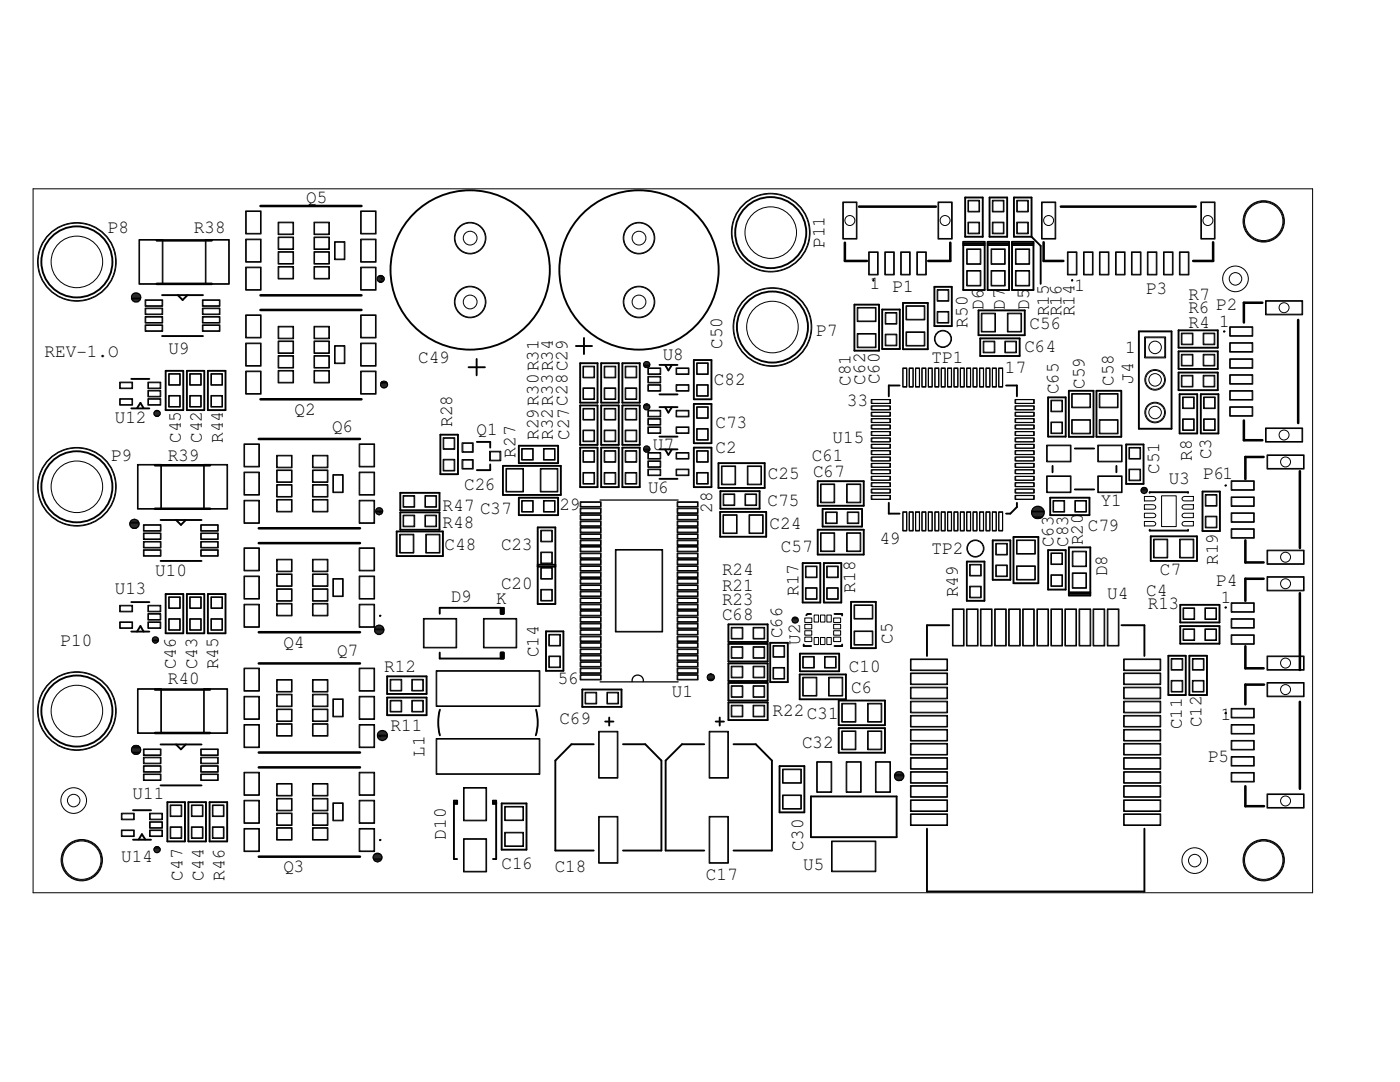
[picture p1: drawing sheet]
<svg xmlns="http://www.w3.org/2000/svg" width="279mm" height="216mm" viewBox="0 0 279 216" stroke-linecap="round" stroke-linejoin="round" font-family="sans-serif">
<defs><g id="words">
<g font-size="3.7">
<text x="61.1" y="40.4">Q5</text>
<text x="21.5" y="46.6">P8</text>
<text x="38.7" y="46.6">R38</text>
<text x="164.5" y="49.5" transform="rotate(-90 164.5 49.5)">P11</text>
<text x="173.6" y="57.6">1 P1</text>
<text x="214.5" y="58">1</text>
<text x="228.8" y="58.6">P3</text>
<text x="237.2" y="59.9">R7</text>
<text x="193.1" y="65.4" transform="rotate(-90 193.1 65.4)">R50</text>
<text x="196.3" y="61.8" transform="rotate(-90 196.3 61.8)">D6</text>
<text x="200.5" y="61.8" transform="rotate(-90 200.5 61.8)">D7</text>
<text x="205.4" y="61.8" transform="rotate(-90 205.4 61.8)">D5</text>
<text x="205.5" y="65.7">C56</text>
<text x="209.3" y="63.1" transform="rotate(-90 209.3 63.1)">R15</text>
<text x="211.9" y="63.1" transform="rotate(-90 211.9 63.1)">R16</text>
<text x="214.5" y="63.1" transform="rotate(-90 214.5 63.1)">R14</text>
<text x="237.2" y="62.4">R6 P2</text>
<text x="237.2" y="65.4">R4</text>
<text x="243.3" y="65.2">1</text>
<text x="8.9" y="71.2">REV-1.O</text>
<text x="33.7" y="70.6">U9</text>
<text x="132.2" y="71.9">U8</text>
<text x="144.1" y="69.6" transform="rotate(-90 144.1 69.6)">C50</text>
<text x="162.9" y="67">P7</text>
<text x="204.4" y="70.2">C64</text>
<text x="224.5" y="70.4">1</text>
<text x="83.5" y="72.5">C49</text>
<text x="142.5" y="76.8">C82</text>
<text x="169.7" y="77" transform="rotate(-90 169.7 77)">C81</text>
<text x="172.6" y="76.8" transform="rotate(-90 172.6 76.8)">C62</text>
<text x="175.6" y="76.7" transform="rotate(-90 175.6 76.7)">C60</text>
<text x="185.9" y="72.5">TP1</text>
<text x="200.5" y="74.5">17</text>
<text x="216.4" y="77.6" transform="rotate(-90 216.4 77.6)">C59</text>
<text x="222.2" y="77" transform="rotate(-90 222.2 77)">C58</text>
<text x="226.1" y="76.6" transform="rotate(-90 226.1 76.6)">J4</text>
<text x="58.8" y="82.9">Q2</text>
<text x="169.1" y="80.9">33</text>
<text x="211.2" y="78.7" transform="rotate(-90 211.2 78.7)">C65</text>
<text x="22.9" y="84.5">U12</text>
<text x="36.1" y="88.4" transform="rotate(-90 36.1 88.4)">C45</text>
<text x="40.3" y="88.4" transform="rotate(-90 40.3 88.4)">C42</text>
<text x="44.5" y="88.4" transform="rotate(-90 44.5 88.4)">R44</text>
<text x="66.3" y="86.1">Q6</text>
<text x="90.3" y="85.2" transform="rotate(-90 90.3 85.2)">R28</text>
<text x="95.1" y="86.8">Q1</text>
<text x="107.4" y="87.8" transform="rotate(-90 107.4 87.8)">R29R30R31</text>
<text x="110.4" y="87.8" transform="rotate(-90 110.4 87.8)">R32R33R34</text>
<text x="113.6" y="87.8" transform="rotate(-90 113.6 87.8)">C27C28C29</text>
<text x="130.3" y="89.7">U7</text>
<text x="142.8" y="85.5">C73</text>
<text x="166.2" y="88.4">U15</text>
<text x="22.2" y="92">P9</text>
<text x="33.5" y="92">R39</text>
<text x="102.9" y="91.3" transform="rotate(-90 102.9 91.3)">R27</text>
<text x="142.8" y="90.3">C2</text>
<text x="153.2" y="95.5">C25</text>
<text x="162" y="92">C61</text>
<text x="162.3" y="95.2">C67</text>
<text x="231.4" y="94.6" transform="rotate(-90 231.4 94.6)">C51</text>
<text x="237.8" y="92" transform="rotate(-90 237.8 92)">R8</text>
<text x="240.1" y="95.5">P61</text>
<text x="241.7" y="91.7" transform="rotate(-90 241.7 91.7)">C3</text>
<text x="92.6" y="97.8">C26</text>
<text x="111.7" y="101.7">29</text>
<text x="129.3" y="98.5">U6</text>
<text x="153.2" y="101">C75</text>
<text x="219.7" y="101">Y1</text>
<text x="233.3" y="96.5">U3</text>
<text x="88.3" y="105.3">R48</text>
<text x="88.3" y="102">R47 C37</text>
<text x="142.2" y="102.4" transform="rotate(-90 142.2 102.4)">28</text>
<text x="153.6" y="105.6">C24</text>
<text x="217.1" y="105.9">C79</text>
<text x="88.7" y="109.8">C48</text>
<text x="100" y="109.8">C23</text>
<text x="155.8" y="110.2">C57</text>
<text x="175.6" y="108.5">49</text>
<text x="185.9" y="110.4">TP2</text>
<text x="210.3" y="109.2" transform="rotate(-90 210.3 109.2)">C63</text>
<text x="213.2" y="109.1" transform="rotate(-90 213.2 109.1)">C83</text>
<text x="216.1" y="108.8" transform="rotate(-90 216.1 108.8)">R20</text>
<text x="243" y="112.7" transform="rotate(-90 243 112.7)">R19</text>
<text x="22.9" y="118.6">U13</text>
<text x="31" y="115">U10</text>
<text x="100" y="117.6">C20</text>
<text x="144.1" y="117.9">R21</text>
<text x="144.1" y="114.7">R24</text>
<text x="159.3" y="118.9" transform="rotate(-90 159.3 118.9)">R17</text>
<text x="170.7" y="118.2" transform="rotate(-90 170.7 118.2)">R18</text>
<text x="191.1" y="119.2" transform="rotate(-90 191.1 119.2)">R49</text>
<text x="221" y="115" transform="rotate(-90 221 115)">D8</text>
<text x="221" y="119.5">U4</text>
<text x="228.8" y="118.9">C4</text>
<text x="231.5" y="114.7">C7</text>
<text x="242.7" y="116.9">P4</text>
<text x="90" y="120.2">D9</text>
<text x="99" y="120.5">K</text>
<text x="144.1" y="120.8">R23</text>
<text x="144.1" y="123.7">C68</text>
<text x="229.1" y="121.5">R13</text>
<text x="243.7" y="120.3">1</text>
<text x="12.1" y="128.9">P10</text>
<text x="56.6" y="129.3">Q4</text>
<text x="67.3" y="130.9">Q7</text>
<text x="107.4" y="131.2" transform="rotate(-90 107.4 131.2)">C14</text>
<text x="156.1" y="127.3" transform="rotate(-90 156.1 127.3)">C66</text>
<text x="159.7" y="128.6" transform="rotate(-90 159.7 128.6)">U2</text>
<text x="178.1" y="128.5" transform="rotate(-90 178.1 128.5)">C5</text>
<text x="33.5" y="136.4">R40</text>
<text x="35.1" y="133.6" transform="rotate(-90 35.1 133.6)">C46</text>
<text x="39.3" y="133.6" transform="rotate(-90 39.3 133.6)">C43</text>
<text x="43.5" y="133.6" transform="rotate(-90 43.5 133.6)">R45</text>
<text x="76.7" y="134.1">R12</text>
<text x="111.3" y="136.4">56</text>
<text x="169.4" y="134.1">C10</text>
<text x="134.1" y="139">U1</text>
<text x="154.2" y="142.9">R22C31</text>
<text x="169.9" y="138.3">C6</text>
<text x="243.7" y="143.6">1</text>
<text x="77.9" y="145.8">R11</text>
<text x="111.7" y="144.5">C69</text>
<text x="160.1" y="149.4">C32</text>
<text x="235.9" y="145.5" transform="rotate(-90 235.9 145.5)">C11</text>
<text x="239.8" y="145.2" transform="rotate(-90 239.8 145.2)">C12</text>
<text x="84.8" y="151" transform="rotate(-90 84.8 151)">L1</text>
<text x="241.1" y="152">P5</text>
<text x="26.5" y="159.4">U11</text>
<text x="89" y="167.5" transform="rotate(-90 89 167.5)">D10</text>
<text x="24.2" y="172.1">U14</text>
<text x="100.1" y="173.4">C16</text>
<text x="160.3" y="169.7" transform="rotate(-90 160.3 169.7)">C30</text>
<text x="160.3" y="173.7">U5</text>
<text x="36.4" y="175.7" transform="rotate(-90 36.4 175.7)">C47</text>
<text x="40.6" y="175.7" transform="rotate(-90 40.6 175.7)">C44</text>
<text x="44.8" y="175.7" transform="rotate(-90 44.8 175.7)">R46</text>
<text x="56.6" y="174">Q3</text>
<text x="110.7" y="174">C18</text>
<text x="140.9" y="175.6">C17</text>
</g>
</g></defs>
<g fill="none" stroke="#000" stroke-width=".2">
<path d="M6.6 37.7h255.4v140.4h-255.4zM193.2 40h2.3v2.3h-2.3zM198 40h2.4v2.3h-2.4zM202.9 40h2.3v2.3h-2.3zM26.2 59.6h1.9M26.2 59.4h2M26.2 59.2h1.9M26.2 59.7h1.9M26.2 59.1h1.9M26.3 58.9h1.7M26.4 59.9h1.6M26.4 58.7h1.5"/>
<path d="M26.6 58.5h1.1M27.7 47.8h4.8v8.9h-4.8zM27.9 47.9h4.5v8.7h-4.5zM29 59.8h3.5v1.3h-3.5zM29.1 59.9h3.2v1.1h-3.2zM40.4 59.8h3.5v1.3h-3.5zM40.5 59.9h3.3v1.1h-3.3zM41 47.8h4.8v8.9h-4.8zM41.1 47.9h4.5v8.7h-4.5zM49 53.3h3.1v4.6h-3.1zM49 47.7h3.1v4.6h-3.1zM49 42.1h3.1v4.6h-3.1z"/>
<path d="M49.1 53.4h2.9v4.4h-2.9zM49.1 47.8h2.9v4.4h-2.9zM49.1 42.2h2.9v4.4h-2.9zM55.5 47.3h3.1v2.5h-3.1zM55.5 50.2h3.1v2.5h-3.1zM55.5 53.2h3.1v2.5h-3.1zM55.5 44.3h3.1v2.5h-3.1zM55.6 47.4h2.9v2.3h-2.9zM55.6 50.3h2.9v2.3h-2.9zM55.6 53.3h2.9v2.2h-2.9zM55.6 44.4h2.9v2.3h-2.9zM62.7 44.3h3v2.5h-3z"/>
<path d="M62.7 47.3h3v2.5h-3zM62.7 50.2h3v2.5h-3zM62.7 53.2h3v2.5h-3zM62.8 44.4h2.8v2.3h-2.8zM62.8 47.4h2.8v2.3h-2.8zM62.8 50.3h2.8v2.3h-2.8zM62.8 53.3h2.8v2.2h-2.8zM66.8 48.2h2v3.6h-2zM66.9 48.3h1.8v3.4h-1.8zM72 42.1h3.1v4.6h-3.1zM72 47.7h3.1v4.6h-3.1zM72 53.3h3.1v4.6h-3.1z"/>
<path d="M72.1 42.2h2.8v4.4h-2.8zM72.1 47.8h2.8v4.4h-2.8zM72.1 53.4h2.8v4.4h-2.8zM75.3 55.7h1.5M75.3 55.8h1.4M75.3 55.5h1.4M75.4 56h1.2M75.4 55.3h1.3M75.5 55.2h1M75.5 56.2h1M75.7 55h.6M75.8 56.3h.4"/>
<path d="M168.2 40.3h2.8v7.4h-2.8zM168.3 40.4h2.6v7.2h-2.6zM173.4 50.2h1.9v4.7h-1.9zM173.5 50.4h1.6v4.3h-1.6zM176.6 50.2h1.9v4.7h-1.9zM176.7 50.4h1.7v4.3h-1.7zM179.7 50.2h2v4.7h-2zM179.9 50.4h1.6v4.3h-1.6zM183 50.2h1.9v4.7h-1.9zM183.1 50.4h1.6v4.3h-1.6zM187 57.8h2.4v2.3h-2.4zM187.2 57.9h2v2.1h-2z"/>
<path d="M187.2 40.3h2.8v7.4h-2.8zM187.3 40.4h2.6v7.2h-2.6zM192.9 49.7h2.8v3h-2.8zM192.9 54h2.8v3.1h-2.8zM193 49.8h2.6v2.8h-2.6zM193 54.1h2.6v2.8h-2.6zM193.2 44.3h2.3v2.4h-2.3zM193.3 44.4h2.1v2.1h-2.1zM193.3 40.1h2.1v2.1h-2.1zM197.8 54h2.8v3.1h-2.8zM197.8 49.7h2.8v3h-2.8zM197.9 54.1h2.6v2.8h-2.6z"/>
<path d="M197.9 49.8h2.6v2.8h-2.6zM198 44.3h2.4v2.4h-2.4zM198.2 44.4h2v2.1h-2zM198.2 40.1h2v2.1h-2zM202.6 49.7h2.9v3h-2.9zM202.6 54h2.9v3.1h-2.9zM202.8 49.8h2.6v2.8h-2.6zM202.8 54.1h2.6v2.8h-2.6zM202.9 44.3h2.3v2.4h-2.3zM203 44.4h2.1v2.1h-2.1zM203 40.1h2.1v2.1h-2.1zM207.9 40.3h2.8v7.4h-2.8z"/>
<path d="M208 40.4h2.6v7.2h-2.6zM213 50.2h1.9v4.7h-1.9zM213.1 50.4h1.7v4.3h-1.7zM216.2 50.2h1.9v4.7h-1.9zM216.4 50.4h1.6v4.3h-1.6zM219.4 50.2h1.9v4.7h-1.9zM219.5 50.4h1.7v4.3h-1.7zM222.6 50.2h1.9v4.7h-1.9zM222.8 50.4h1.6v4.3h-1.6zM225.8 50.2h1.9v4.7h-1.9zM225.9 50.4h1.7v4.3h-1.7zM229 50.2h1.9v4.7h-1.9z"/>
<path d="M229.1 50.4h1.7v4.3h-1.7zM232.2 50.2h1.9v4.7h-1.9zM232.3 50.4h1.7v4.3h-1.7zM235.4 50.2h1.9v4.7h-1.9zM235.5 50.4h1.7v4.3h-1.7zM239.6 40.3h2.9v7.4h-2.9zM239.8 40.4h2.6v7.2h-2.6zM252.6 60h7.4v2.8h-7.4zM23.9 76.2h2.6v1.4h-2.6zM23.9 79.5h2.6v1.4h-2.6zM24 76.4h2.3v1h-2.3zM24 79.7h2.3v1h-2.3z"/>
<path d="M26.5 60.1h1.3M26.8 60.2h.8M29 64.8h3.5v1.3h-3.5zM29 63.2h3.5v1.3h-3.5zM29 61.5h3.5v1.3h-3.5zM29.1 64.9h3.2v1.1h-3.2zM29.1 63.3h3.2v1h-3.2zM29.1 61.6h3.2v1.1h-3.2zM29.5 77.9h2.6v1.3h-2.6zM29.5 79.5h2.6v1.4h-2.6zM29.5 76.2h2.6v1.4h-2.6zM29.6 78h2.4v1.1h-2.4z"/>
<path d="M29.6 79.7h2.4v1h-2.4zM29.6 76.4h2.4v1h-2.4zM33.7 78.9h2.3v2.3h-2.3zM33.7 74.5h2.3v2.4h-2.3zM33.8 79h2.1v2.1h-2.1zM33.8 74.7h2.1v2.1h-2.1zM37.8 78.9h2.4v2.3h-2.4zM37.8 74.5h2.4v2.4h-2.4zM38 79h2v2.1h-2zM38 74.7h2v2.1h-2zM40.4 64.8h3.5v1.3h-3.5zM40.4 63.2h3.5v1.3h-3.5z"/>
<path d="M40.4 61.5h3.5v1.3h-3.5zM40.5 64.9h3.3v1.1h-3.3zM40.5 63.3h3.3v1h-3.3zM40.5 61.6h3.3v1.1h-3.3zM42.1 74.5h2.3v2.4h-2.3zM42.1 78.9h2.3v2.3h-2.3zM42.2 74.7h2.1v2.1h-2.1zM42.2 79h2.1v2.1h-2.1zM49 74h3.1v4.7h-3.1zM49 68.5h3.1v4.6h-3.1zM49 62.8h3.1v4.6h-3.1zM49.1 74.2h2.9v4.3h-2.9z"/>
<path d="M49.1 68.6h2.9v4.3h-2.9zM49.1 62.9h2.9v4.4h-2.9zM55.5 73.9h3.1v2.5h-3.1zM55.5 71h3.1v2.4h-3.1zM55.5 68h3.1v2.5h-3.1zM55.5 65.1h3.1v2.5h-3.1zM55.6 74h2.9v2.3h-2.9zM55.6 71.1h2.9v2.2h-2.9zM55.6 68.2h2.9v2.2h-2.9zM55.6 65.2h2.9v2.3h-2.9zM62.7 65.1h3v2.5h-3zM62.7 68h3v2.5h-3z"/>
<path d="M62.7 71h3v2.4h-3zM62.7 73.9h3v2.5h-3zM62.8 65.2h2.8v2.3h-2.8zM62.8 68.2h2.8v2.2h-2.8zM62.8 71.1h2.8v2.2h-2.8zM62.8 74h2.8v2.3h-2.8zM66.8 69h2v3.6h-2zM66.9 69.1h1.8v3.3h-1.8zM72 62.8h3.1v4.6h-3.1zM72 68.5h3.1v4.6h-3.1zM72 74h3.1v4.7h-3.1zM72.1 62.9h2.8v4.4h-2.8z"/>
<path d="M72.1 68.6h2.8v4.3h-2.8zM72.1 74.2h2.8v4.3h-2.8zM75.9 76.8h1.5M75.9 76.7h1.5M76 77h1.3M76 76.5h1.3M76 76.3h1.3M76.1 77.2h1.1M76.2 76.2h.9M76.3 77.3h.7M116.3 77.4h2.4v2.3h-2.4zM116.3 73.1h2.4v2.3h-2.4z"/>
<path d="M116.5 77.5h2v2.1h-2zM116.5 73.2h2v2.1h-2zM120.6 77.4h2.3v2.3h-2.3zM120.6 73.1h2.3v2.3h-2.3zM120.7 77.5h2.1v2.1h-2.1zM120.7 73.2h2.1v2.1h-2.1zM124.8 77.4h2.3v2.3h-2.3zM124.8 73.1h2.3v2.3h-2.3zM124.9 77.5h2.1v2.1h-2.1zM124.9 73.2h2.1v2.1h-2.1zM128.4 72.8h1.4M128.5 72.9h1.2"/>
<path d="M128.5 72.6h1.2M128.5 73.1h1.2M128.5 72.4h1.1M128.7 73.3h.8M128.7 72.3h.8M129.3 73.4h2.6v1.3h-2.6zM129.3 75.1h2.6v1.3h-2.6zM129.3 76.8h2.6v1.3h-2.6zM129.4 73.5h2.3v1.1h-2.3zM129.4 75.2h2.3v1.1h-2.3zM129.4 76.9h2.3v1h-2.3zM134.9 76.8h2.6v1.3h-2.6z"/>
<path d="M134.9 73.4h2.6v1.3h-2.6zM135 76.9h2.4v1h-2.4zM135 73.5h2.4v1.1h-2.4zM139 72.4h2.4v2.3h-2.4zM139 76.8h2.4v2.3h-2.4zM139.1 72.5h2.1v2.1h-2.1zM139.1 76.9h2.1v2.1h-2.1zM171.1 66.5h3.7v2.9h-3.7zM171.1 61.3h3.7v2.9h-3.7zM171.2 66.7h3.5v2.6h-3.5zM171.2 61.5h3.5v2.6h-3.5zM173.9 79.7h3.8v.8h-3.8z"/>
<path d="M174 79.8h3.6v.7h-3.6zM176.7 66.7h2.3v2.3h-2.3zM176.7 62.4h2.3v2.3h-2.3zM176.8 66.8h2.1v2.1h-2.1zM176.8 62.5h2.1v2.1h-2.1zM180.2 73.4h.8v3.9h-.8zM180.2 73.5h.7v3.6h-.7zM180.8 66.2h3.8v2.8h-3.8zM180.8 61h3.8v2.8h-3.8zM180.9 66.3h3.5v2.6h-3.5zM180.9 61.1h3.5v2.6h-3.5zM181.4 73.4h.8v3.9h-.8z"/>
<path d="M181.5 73.5h.7v3.6h-.7zM182.7 73.4h.8v3.9h-.8zM182.8 73.5h.7v3.6h-.7zM184 73.4h.8v3.9h-.8zM184 73.5h.7v3.6h-.7zM185.3 73.4h.8v3.9h-.8zM185.3 73.5h.7v3.6h-.7zM186.6 73.4h.8v3.9h-.8zM186.6 73.5h.7v3.6h-.7zM187 62.1h2.4v2.4h-2.4zM187.2 62.3h2v2h-2zM187.8 73.4h.8v3.9h-.8z"/>
<path d="M187.9 73.5h.7v3.6h-.7zM189.1 73.4h.8v3.9h-.8zM189.1 73.5h.8v3.6h-.8zM190.4 73.4h.8v3.9h-.8zM190.4 73.5h.7v3.6h-.7zM191.6 73.4h.8v3.9h-.8zM191.7 73.5h.7v3.6h-.7zM192.9 73.4h.8v3.9h-.8zM193 73.5h.7v3.6h-.7zM194.2 73.4h.8v3.9h-.8zM194.2 73.5h.7v3.6h-.7zM195.5 73.4h.8v3.9h-.8z"/>
<path d="M195.5 73.5h.8v3.6h-.8zM195.8 62.5h2.9v3.8h-2.9zM196 62.6h2.5v3.5h-2.5zM196.2 68.1h2.3v2.3h-2.3zM196.3 68.2h2.1v2.1h-2.1zM196.8 73.4h.8v3.9h-.8zM196.8 73.5h.7v3.6h-.7zM198 73.4h.8v3.9h-.8zM198.1 73.5h.7v3.6h-.7zM199.3 73.4h.8v3.9h-.8zM199.3 73.5h.8v3.6h-.8zM200.5 68.1h2.4v2.3h-2.4z"/>
<path d="M200.7 68.2h2v2.1h-2zM201 62.5h2.9v3.8h-2.9zM201.2 62.6h2.6v3.5h-2.6zM202.6 79.7h3.8v.8h-3.8zM202.7 79.8h3.6v.7h-3.6zM209.7 79.8h2.3v2.4h-2.3zM209.8 80h2.1v2h-2.1zM213.9 78.5h3.7v2.9h-3.7zM214 78.7h3.5v2.5h-3.5zM219.4 78.5h3.7v2.9h-3.7zM219.5 78.7h3.5v2.5h-3.5zM228.4 67.2h4.2v4.2h-4.2z"/>
<path d="M228.6 67.4h3.9v3.8h-3.9zM235.8 66.5h2.3v2.3h-2.3zM235.8 70.7h2.3v2.3h-2.3zM235.8 74.9h2.3v2.3h-2.3zM235.9 66.6h2.1v2.1h-2.1zM235.9 70.8h2.1v2.1h-2.1zM235.9 75h2.1v2.1h-2.1zM236 79.2h2.3v2.3h-2.3zM236.1 79.3h2.1v2.1h-2.1zM240.1 66.5h2.3v2.3h-2.3zM240.1 70.7h2.3v2.3h-2.3zM240.1 74.9h2.3v2.3h-2.3z"/>
<path d="M240.2 79.2h2.3v2.3h-2.3zM240.2 66.6h2.1v2.1h-2.1zM240.2 70.8h2.1v2.1h-2.1zM240.2 75h2.1v2.1h-2.1zM240.3 79.3h2.1v2.1h-2.1zM245.4 77.9h4.6v1.9h-4.6zM245.4 74.8h4.6v1.9h-4.6zM245.4 71.6h4.6v1.9h-4.6zM245.4 68.4h4.6v1.9h-4.6zM245.4 65.2h4.6v1.9h-4.6zM245.5 78.1h4.4v1.6h-4.4zM245.5 74.9h4.4v1.6h-4.4z"/>
<path d="M245.5 71.7h4.4v1.7h-4.4zM245.5 68.5h4.4v1.6h-4.4zM245.5 65.3h4.4v1.7h-4.4zM252.7 60.1h7.1v2.6h-7.1zM27.4 92.7h4.8v8.9h-4.8zM27.6 92.8h4.5v8.7h-4.5zM30.7 82.6h1.3M30.7 82.4h1.3M30.7 82.8h1.3M30.7 82.3h1.3M30.9 82.9h.9M30.9 82.1h.9"/>
<path d="M31.1 83.1h.5M31.1 81.9h.5M40.6 92.7h4.8v8.9h-4.8zM40.8 92.8h4.5v8.7h-4.5zM48.7 99.8h3.1v4.6h-3.1zM48.7 94.2h3.1v4.6h-3.1zM48.7 88.6h3.1v4.6h-3.1zM48.8 99.9h2.8v4.4h-2.8zM48.8 94.3h2.8v4.4h-2.8zM48.8 88.7h2.8v4.3h-2.8zM55.2 93.8h3.1v2.5h-3.1zM55.2 96.7h3.1v2.5h-3.1z"/>
<path d="M55.2 99.7h3.1v2.5h-3.1zM55.2 90.8h3.1v2.5h-3.1zM55.3 93.9h2.9v2.2h-2.9zM55.3 96.8h2.9v2.3h-2.9zM55.3 99.8h2.9v2.2h-2.9zM55.3 91h2.9v2.2h-2.9zM62.4 90.8h3v2.5h-3zM62.4 93.8h3v2.5h-3zM62.4 96.7h3v2.5h-3zM62.4 99.7h3v2.5h-3zM62.5 91h2.8v2.2h-2.8zM62.5 93.9h2.8v2.2h-2.8z"/>
<path d="M62.5 96.8h2.8v2.3h-2.8zM62.5 99.8h2.8v2.2h-2.8zM66.4 94.7h2.1v3.6h-2.1zM66.5 94.8h1.9v3.4h-1.9zM71.7 88.6h3.1v4.6h-3.1zM71.7 94.2h3.1v4.6h-3.1zM71.7 99.8h3.1v4.6h-3.1zM71.8 88.7h2.8v4.3h-2.8zM71.8 94.3h2.8v4.4h-2.8zM71.8 99.9h2.8v4.4h-2.8zM80.4 98.9h2.4v2.3h-2.4zM80.6 99h2v2.1h-2z"/>
<path d="M84.8 98.9h2.3v2.3h-2.3zM84.9 99h2.1v2.1h-2.1zM88.4 91.7h2.4v2.3h-2.4zM88.4 87.3h2.4v2.4h-2.4zM88.6 91.8h2v2.1h-2zM88.6 87.5h2v2h-2zM92.2 91.7h2.2v1.9h-2.2zM92.2 88.3h2.2v2h-2.2zM92.4 91.8h1.9v1.7h-1.9zM92.4 88.5h1.9v1.6h-1.9zM97.7 90h2.2v1.9h-2.2zM97.9 90.2h1.9v1.6h-1.9z"/>
<path d="M101 93.5h3.5v4.7h-3.5zM101.1 93.6h3.3v4.4h-3.3zM104.1 89.5h2.3v2.3h-2.3zM104.1 99.9h2.3v2.3h-2.3zM104.2 89.6h2.1v2.1h-2.1zM104.2 100h2.1v2.1h-2.1zM107.8 93.5h3.5v4.7h-3.5zM107.9 93.6h3.3v4.4h-3.3zM108.5 89.5h2.3v2.3h-2.3zM108.5 99.9h2.3v2.3h-2.3zM108.6 89.6h2.1v2.1h-2.1zM108.6 100h2.1v2.1h-2.1z"/>
<path d="M116.3 85.8h2.4v2.3h-2.4zM116.3 81.5h2.4v2.3h-2.4zM116.3 94.3h2.4v2.3h-2.4zM116.3 89.9h2.4v2.3h-2.4zM116.5 85.9h2v2.1h-2zM116.5 81.6h2v2.1h-2zM116.5 94.4h2v2.1h-2zM116.5 90h2v2.1h-2zM120.6 85.8h2.3v2.3h-2.3zM120.6 94.3h2.3v2.3h-2.3zM120.6 81.5h2.3v2.3h-2.3zM120.6 89.9h2.3v2.3h-2.3z"/>
<path d="M120.7 85.9h2.1v2.1h-2.1zM120.7 94.4h2.1v2.1h-2.1zM120.7 81.6h2.1v2.1h-2.1zM120.7 90h2.1v2.1h-2.1zM124.8 94.3h2.3v2.3h-2.3zM124.8 81.5h2.3v2.3h-2.3zM124.8 85.8h2.3v2.3h-2.3zM124.8 89.9h2.3v2.3h-2.3zM124.9 94.4h2.1v2.1h-2.1zM124.9 81.6h2.1v2.1h-2.1zM124.9 85.9h2.1v2.1h-2.1zM124.9 90h2.1v2.1h-2.1z"/>
<path d="M128.4 89.7h1.4M128.4 89.5h1.4M128.4 81.2h1.4M128.4 81.1h1.3M128.5 89.9h1.2M128.5 81.4h1.2M128.5 89.4h1.2M128.5 80.9h1.2M128.6 90h1M128.6 81.6h1M128.6 89.2h1M128.7 80.7h.8"/>
<path d="M128.7 81.7h.8M128.8 90.2h.6M128.9 89h.4M129 80.6h.2M129.3 81.9h2.6v1.3h-2.6zM129.3 90.3h2.6v1.3h-2.6zM129.3 83.5h2.6v1.3h-2.6zM129.3 85.2h2.6v1.3h-2.6zM129.3 91.9h2.6v1.4h-2.6zM129.3 93.6h2.6v1.3h-2.6zM129.4 82h2.3v1.1h-2.3zM129.4 90.4h2.3v1.1h-2.3z"/>
<path d="M129.4 83.7h2.3v1h-2.3zM129.4 85.3h2.3v1.1h-2.3zM129.4 92.1h2.3v1h-2.3zM129.4 93.7h2.3v1.1h-2.3zM134.9 85.2h2.6v1.3h-2.6zM134.9 93.6h2.6v1.3h-2.6zM134.9 81.9h2.6v1.3h-2.6zM134.9 90.3h2.6v1.3h-2.6zM135 85.3h2.4v1.1h-2.4zM135 93.7h2.4v1.1h-2.4zM135 82h2.4v1.1h-2.4zM135 90.4h2.4v1.1h-2.4z"/>
<path d="M139 89.9h2.4v2.3h-2.4zM139 94.3h2.4v2.3h-2.4zM139 81.2h2.4v2.3h-2.4zM139 85.5h2.4v2.3h-2.4zM139.1 90h2.1v2.1h-2.1zM139.1 94.4h2.1v2.1h-2.1zM139.1 81.3h2.1v2.1h-2.1zM139.1 85.6h2.1v2.1h-2.1zM144 93h2.8v3.7h-2.8zM144.1 93.1h2.6v3.5h-2.6zM144.3 98.6h2.3v2.3h-2.3zM144.4 98.7h2.1v2.1h-2.1z"/>
<path d="M148.7 98.6h2.3v2.3h-2.3zM148.8 98.7h2.1v2.1h-2.1zM149.1 93h2.9v3.7h-2.9zM149.3 93.1h2.5v3.5h-2.5zM163.7 96.6h2.9v3.7h-2.9zM163.9 96.7h2.6v3.5h-2.6zM169 96.6h2.8v3.7h-2.8zM169.1 96.7h2.6v3.5h-2.6zM173.9 97.6h3.8v.8h-3.8zM173.9 88.6h3.8v.9h-3.8zM173.9 87.4h3.8v.8h-3.8zM173.9 86.1h3.8v.8h-3.8z"/>
<path d="M173.9 84.8h3.8v.8h-3.8zM173.9 83.5h3.8v.8h-3.8zM173.9 82.3h3.8v.8h-3.8zM173.9 81h3.8v.8h-3.8zM173.9 91.2h3.8v.8h-3.8zM173.9 89.9h3.8v.8h-3.8zM173.9 96.3h3.8v.8h-3.8zM173.9 95h3.8v.8h-3.8zM173.9 93.7h3.8v.8h-3.8zM173.9 92.5h3.8v.8h-3.8zM173.9 98.8h3.8v.9h-3.8zM174 97.6h3.6v.7h-3.6z"/>
<path d="M174 88.7h3.6v.7h-3.6zM174 87.4h3.6v.7h-3.6zM174 86.1h3.6v.8h-3.6zM174 84.8h3.6v.8h-3.6zM174 83.6h3.6v.7h-3.6zM174 82.3h3.6v.7h-3.6zM174 81h3.6v.7h-3.6zM174 91.2h3.6v.7h-3.6zM174 90h3.6v.7h-3.6zM174 96.4h3.6v.7h-3.6zM174 95.1h3.6v.7h-3.6zM174 93.8h3.6v.7h-3.6z"/>
<path d="M174 92.5h3.6v.7h-3.6zM174 98.9h3.6v.7h-3.6zM202.6 92.5h3.8v.8h-3.8zM202.6 93.7h3.8v.8h-3.8zM202.6 86.1h3.8v.8h-3.8zM202.6 87.4h3.8v.8h-3.8zM202.6 95h3.8v.8h-3.8zM202.6 96.3h3.8v.8h-3.8zM202.6 97.6h3.8v.8h-3.8zM202.6 88.6h3.8v.9h-3.8zM202.6 89.9h3.8v.8h-3.8zM202.6 81h3.8v.8h-3.8z"/>
<path d="M202.6 82.3h3.8v.8h-3.8zM202.6 91.2h3.8v.8h-3.8zM202.6 84.8h3.8v.8h-3.8zM202.6 83.5h3.8v.8h-3.8zM202.6 98.8h3.8v.9h-3.8zM202.7 92.5h3.6v.7h-3.6zM202.7 93.8h3.6v.7h-3.6zM202.7 86.1h3.6v.8h-3.6zM202.7 87.4h3.6v.7h-3.6zM202.7 95.1h3.6v.7h-3.6zM202.7 96.4h3.6v.7h-3.6zM202.7 97.6h3.6v.7h-3.6z"/>
<path d="M202.7 88.7h3.6v.7h-3.6zM202.7 90h3.6v.7h-3.6zM202.7 81h3.6v.7h-3.6zM202.7 82.3h3.6v.7h-3.6zM202.7 91.2h3.6v.7h-3.6zM202.7 84.8h3.6v.8h-3.6zM202.7 83.6h3.6v.7h-3.6zM202.7 98.9h3.6v.7h-3.6zM208.9 95h4.8v3.3h-4.8zM208.9 88.8h4.8v3.4h-4.8zM209 95.1h4.6v3.1h-4.6zM209 88.9h4.6v3.1h-4.6z"/>
<path d="M209.7 84.2h2.3v2.3h-2.3zM209.8 84.3h2.1v2.1h-2.1zM210.1 99.9h2.4v2.3h-2.4zM210.3 100h2v2.1h-2zM213.9 83.7h3.7v2.9h-3.7zM214 83.9h3.5v2.5h-3.5zM214.5 99.9h2.3v2.3h-2.3zM214.6 100h2.1v2.1h-2.1zM219.1 88.8h4.8v3.4h-4.8zM219.1 95h4.8v3.3h-4.8zM219.2 88.9h4.6v3.1h-4.6zM219.2 95.1h4.6v3.1h-4.6z"/>
<path d="M219.4 83.7h3.7v2.9h-3.7zM219.5 83.9h3.5v2.5h-3.5zM225.3 89.3h2.3v2.3h-2.3zM225.3 93.6h2.3v2.3h-2.3zM225.4 89.4h2.1v2.1h-2.1zM225.4 93.7h2.1v2.1h-2.1zM227.7 98h1.3M227.7 97.8h1.3M227.8 97.7h1.2M227.8 98.2h1.1M227.8 97.5h1.1M227.9 98.3h.9"/>
<path d="M228 97.3h.7M228.3 98.5h.1M228.4 99.1h1.8a.47 .47 0 0 1 .4 .6l-.4 .2h-1.8zM231.8 98.9h2.9v6.2h-2.9zM236 99.3l.4-.2h1.8v.8h-2.1l-.2-.4zM236 83.6h2.3v2.3h-2.3zM236.1 83.7h2.1v2.1h-2.1zM240.2 83.6h2.3v2.3h-2.3zM240.3 83.7h2.1v2.1h-2.1zM240.5 98.7h2.4v2.3h-2.4zM240.7 98.8h2v2.1h-2zM245.4 81.2h4.6v1.9h-4.6z"/>
<path d="M245.5 81.3h4.4v1.6h-4.4zM245.7 99.1h4.6v1.9h-4.6zM245.7 95.9h4.6v1.9h-4.6zM245.8 99.3h4.4v1.6h-4.4zM245.8 96.1h4.4v1.6h-4.4zM252.6 85.4h7.4v2.8h-7.4zM252.7 85.5h7.1v2.6h-7.1zM252.9 90.8h7.4v2.8h-7.4zM253 90.9h7.1v2.6h-7.1zM25.9 104.6h1.9M25.9 104.4h1.9M25.9 104.8h1.9"/>
<path d="M25.9 104.3h1.9M26 104.9h1.7M26 104.1h1.7M26 105.1h1.6M26.1 103.9h1.5M26.2 105.3h1.3M26.3 103.8h1.1M26.5 105.5h.7M26.7 103.6h.3M28.6 109.7h3.5v1.3h-3.5zM28.6 104.7h3.5v1.3h-3.5zM28.6 108h3.5v1.3h-3.5z"/>
<path d="M28.6 106.3h3.5v1.4h-3.5zM28.7 109.8h3.3v1.1h-3.3zM28.7 104.8h3.3v1.1h-3.3zM28.7 108.2h3.3v1h-3.3zM28.7 106.5h3.3v1h-3.3zM33.7 119.1h2.3v2.3h-2.3zM33.8 119.2h2.1v2.1h-2.1zM37.8 119.1h2.4v2.3h-2.4zM38 119.2h2v2.1h-2zM40 109.7h3.6v1.3h-3.6zM40 104.7h3.6v1.3h-3.6zM40 108h3.6v1.3h-3.6z"/>
<path d="M40 106.3h3.6v1.4h-3.6zM40.2 109.8h3.2v1.1h-3.2zM40.2 104.8h3.2v1.1h-3.2zM40.2 108.2h3.2v1h-3.2zM40.2 106.5h3.2v1h-3.2zM42.1 119.1h2.3v2.3h-2.3zM42.2 119.2h2.1v2.1h-2.1zM48.7 114.9h3.1v4.6h-3.1zM48.7 109.3h3.1v4.6h-3.1zM48.8 115.1h2.8v4.3h-2.8zM48.8 109.4h2.8v4.4h-2.8zM55.2 117.5h3.1v2.5h-3.1z"/>
<path d="M55.2 114.5h3.1v2.5h-3.1zM55.2 111.6h3.1v2.5h-3.1zM55.3 117.6h2.9v2.2h-2.9zM55.3 114.6h2.9v2.3h-2.9zM55.3 111.7h2.9v2.3h-2.9zM62.4 111.6h3v2.5h-3zM62.4 114.5h3v2.5h-3zM62.4 117.5h3v2.5h-3zM62.5 111.7h2.8v2.3h-2.8zM62.5 114.6h2.8v2.3h-2.8zM62.5 117.6h2.8v2.2h-2.8zM66.4 115.4h2.1v3.6h-2.1z"/>
<path d="M66.5 115.6h1.9v3.3h-1.9zM71.7 109.3h3.1v4.6h-3.1zM71.7 114.9h3.1v4.6h-3.1zM71.8 109.4h2.8v4.4h-2.8zM71.8 115.1h2.8v4.3h-2.8zM75 102.2h1.4M75 102.1h1.4M75 101.9h1.4M75 101.7h1.3M75.1 102.4h1.2M75.1 101.6h1.1M75.2 102.6h1"/>
<path d="M75.4 101.4h.6M75.6 102.7h.2M79.8 106.6h2.8v3.8h-2.8zM79.9 106.7h2.6v3.5h-2.6zM80.4 102.8h2.4v2.3h-2.4zM80.6 102.9h2v2.1h-2zM84.8 102.8h2.3v2.3h-2.3zM84.9 102.9h2.1v2.1h-2.1zM85 106.6h2.8v3.8h-2.8zM85.1 106.7h2.6v3.5h-2.6zM107.9 113.2h2.3v2.4h-2.3zM107.9 110.2h2.3v2.3h-2.3z"/>
<path d="M107.9 105.8h2.3v2.3h-2.3zM107.9 117.6h2.3v2.3h-2.3zM108 113.4h2.1v2h-2.1zM108 110.3h2.1v2.1h-2.1zM108 105.9h2.1v2.1h-2.1zM108 117.7h2.1v2.1h-2.1zM115.8 109.1h4.2v1h-4.2zM115.8 115.4h4.2v1.1h-4.2zM115.8 107.8h4.2v1h-4.2zM115.8 114.2h4.2v1h-4.2zM115.8 110.4h4.2v1h-4.2zM115.8 116.7h4.2v1.1h-4.2z"/>
<path d="M115.8 111.6h4.2v1.1h-4.2zM115.8 118h4.2v1h-4.2zM115.8 101.4h4.2v1h-4.2zM115.8 104h4.2v1h-4.2zM115.8 102.7h4.2v1.1h-4.2zM115.8 105.2h4.2v1.1h-4.2zM115.8 106.5h4.2v1.1h-4.2zM115.8 112.9h4.2v1.1h-4.2zM115.8 119.3h4.2v1.1h-4.2zM115.8 100.1h4.2v1.1h-4.2zM115.9 109.2h3.9v.8h-3.9zM115.9 115.6h3.9v.8h-3.9z"/>
<path d="M115.9 107.9h3.9v.8h-3.9zM115.9 114.3h3.9v.8h-3.9zM115.9 110.5h3.9v.8h-3.9zM115.9 116.8h3.9v.8h-3.9zM115.9 111.8h3.9v.8h-3.9zM115.9 118.1h3.9v.8h-3.9zM115.9 101.5h3.9v.8h-3.9zM115.9 104.1h3.9v.8h-3.9zM115.9 102.8h3.9v.8h-3.9zM115.9 105.4h3.9v.8h-3.9zM115.9 106.6h3.9v.8h-3.9zM115.9 113h3.9v.8h-3.9z"/>
<path d="M115.9 119.4h3.9v.8h-3.9zM115.9 100.2h3.9v.8h-3.9zM122.8 109.6h9.4v16.5h-9.4zM122.9 109.8h9.2v16.2h-9.2zM135.1 102.7h4.2v1.1h-4.2zM135.1 104h4.2v1h-4.2zM135.1 105.2h4.2v1.1h-4.2zM135.1 107.8h4.2v1h-4.2zM135.1 110.4h4.2v1h-4.2zM135.1 112.9h4.2v1.1h-4.2zM135.1 109.1h4.2v1h-4.2zM135.1 111.6h4.2v1.1h-4.2z"/>
<path d="M135.1 114.2h4.2v1h-4.2zM135.1 119.3h4.2v1.1h-4.2zM135.1 115.4h4.2v1.1h-4.2zM135.1 106.5h4.2v1.1h-4.2zM135.1 116.7h4.2v1.1h-4.2zM135.1 118h4.2v1h-4.2zM135.1 101.4h4.2v1h-4.2zM135.1 100.1h4.2v1.1h-4.2zM135.3 102.8h3.9v.8h-3.9zM135.3 104.1h3.9v.8h-3.9zM135.3 105.4h3.9v.8h-3.9zM135.3 107.9h3.9v.8h-3.9z"/>
<path d="M135.3 110.5h3.9v.8h-3.9zM135.3 113h3.9v.8h-3.9zM135.3 109.2h3.9v.8h-3.9zM135.3 111.8h3.9v.8h-3.9zM135.3 114.3h3.9v.8h-3.9zM135.3 119.4h3.9v.8h-3.9zM135.3 115.6h3.9v.8h-3.9zM135.3 106.6h3.9v.8h-3.9zM135.3 116.8h3.9v.8h-3.9zM135.3 118.1h3.9v.8h-3.9zM135.3 101.5h3.9v.8h-3.9zM135.3 100.2h3.9v.8h-3.9z"/>
<path d="M144.3 102.7h2.8v3.8h-2.8zM144.4 102.8h2.6v3.5h-2.6zM149.5 102.7h2.8v3.8h-2.8zM149.6 102.8h2.6v3.5h-2.6zM160.7 117.3h2.4v2.3h-2.4zM160.7 112.9h2.4v2.4h-2.4zM160.9 117.4h2v2.1h-2zM160.9 113.1h2v2h-2zM163.7 106.3h2.9v3.8h-2.9zM163.9 106.4h2.6v3.5h-2.6zM164.8 102.2h2.3v2.3h-2.3zM164.9 102.3h2.1v2.1h-2.1z"/>
<path d="M165 117.3h2.3v2.3h-2.3zM165 112.9h2.3v2.4h-2.3zM165.1 117.4h2.1v2.1h-2.1zM165.1 113.1h2.1v2h-2.1zM169 106.3h2.8v3.8h-2.8zM169.1 102.2h2.3v2.3h-2.3zM169.1 106.4h2.6v3.5h-2.6zM169.2 102.3h2.1v2.1h-2.1zM180.2 102.1h.8v3.9h-.8zM180.2 102.2h.7v3.6h-.7zM181.4 102.1h.8v3.9h-.8zM181.5 102.2h.7v3.6h-.7z"/>
<path d="M182.7 102.1h.8v3.9h-.8zM182.8 102.2h.7v3.6h-.7zM184 102.1h.8v3.9h-.8zM184 102.2h.7v3.6h-.7zM185.3 102.1h.8v3.9h-.8zM185.3 102.2h.7v3.6h-.7zM186.6 102.1h.8v3.9h-.8zM186.6 102.2h.7v3.6h-.7zM187.8 102.1h.8v3.9h-.8zM187.9 102.2h.7v3.6h-.7zM189.1 102.1h.8v3.9h-.8zM189.1 102.2h.8v3.6h-.8z"/>
<path d="M190.4 102.1h.8v3.9h-.8zM190.4 102.2h.7v3.6h-.7zM191.6 102.1h.8v3.9h-.8zM191.7 102.2h.7v3.6h-.7zM192.9 102.1h.8v3.9h-.8zM193 102.2h.7v3.6h-.7zM193.5 112.6h2.3v2.3h-2.3zM193.5 117h2.3v2.3h-2.3zM193.6 112.7h2.1v2.1h-2.1zM193.6 117.1h2.1v2.1h-2.1zM194.2 102.1h.8v3.9h-.8zM194.2 102.2h.7v3.6h-.7z"/>
<path d="M195.5 102.1h.8v3.9h-.8zM195.5 102.2h.8v3.6h-.8zM196.8 102.1h.8v3.9h-.8zM196.8 102.2h.7v3.6h-.7zM198 102.1h.8v3.9h-.8zM198.1 102.2h.7v3.6h-.7zM198.7 108.4h2.3v2.3h-2.3zM198.7 112.7h2.3v2.4h-2.3zM198.8 108.5h2.1v2.1h-2.1zM198.8 112.9h2.1v2h-2.1zM199.3 102.1h.8v3.9h-.8zM199.3 102.2h.8v3.6h-.8z"/>
<path d="M202.9 112.9h3.7v2.8h-3.7zM202.9 107.7h3.7v2.9h-3.7zM203 113h3.5v2.6h-3.5zM203 107.9h3.5v2.5h-3.5zM205.9 102.6h2.5M205.9 102.4h2.5M205.9 102.2h2.5M205.9 102.1h2.5M205.9 101.9h2.5M206 102.7h2.4M206 101.7h2.3M206 102.9h2.3"/>
<path d="M206.1 101.6h2.1M206.1 103.1h2.1M206.2 101.4h1.9M206.3 103.3h1.7M206.4 101.2h1.5M206.5 103.4h1.3M206.8 101h.8M209.7 114.7h2.3v2.3h-2.3zM209.7 110.3h2.3v2.3h-2.3zM209.8 114.8h2.1v2.1h-2.1zM209.8 110.4h2.1v2.1h-2.1zM214 110h2.8v3.1h-2.8z"/>
<path d="M214 114.3h2.8v3.1h-2.8zM214.1 110.1h2.6v2.8h-2.6zM214.1 114.4h2.6v2.9h-2.6zM228.4 104.1h1.8a.47 .47 0 0 1 .4 .6l-.4 .2h-1.8zM228.4 102.4h1.8a.47 .47 0 0 1 .4 .7l-.4 .2h-1.8zM228.4 100.7h1.8a.47 .47 0 0 1 .4 .7l-.4 .2h-1.8zM230.2 107.6h2.8v3.7h-2.8zM230.3 107.7h2.6v3.5h-2.6zM235.4 107.6h2.9v3.7h-2.9zM235.5 107.7h2.6v3.5h-2.6zM236 102.7l.4-.3h1.8v.9h-2.1l-.2-.4zM236 101l.4-.3h1.8v.9h-2.1l-.2-.4z"/>
<path d="M236 104.3l.4-.2h1.8v.8h-2.1l-.2-.4zM240.5 103h2.4v2.3h-2.4zM240.7 103.1h2v2.1h-2zM245.7 102.3h4.6v1.9h-4.6zM245.7 105.5h4.6v1.9h-4.6zM245.8 102.4h4.4v1.7h-4.4zM245.8 105.6h4.4v1.7h-4.4zM252.9 115.1h7.4v2.8h-7.4zM252.9 109.8h7.4v2.8h-7.4zM253 115.2h7.1v2.6h-7.1zM253 109.9h7.1v2.6h-7.1zM23.9 120.8h2.6v1.3h-2.6z"/>
<path d="M23.9 124.1h2.6v1.3h-2.6zM24 120.9h2.3v1.1h-2.3zM24 124.2h2.3v1.1h-2.3zM27.4 137.4h4.8v8.9h-4.8zM27.6 137.5h4.5v8.7h-4.5zM29.5 122.4h2.6v1.3h-2.6zM29.5 124.1h2.6v1.3h-2.6zM29.5 120.8h2.6v1.3h-2.6zM29.6 122.6h2.4v1h-2.4zM29.6 124.2h2.4v1.1h-2.4zM29.6 120.9h2.4v1.1h-2.4zM30.4 127.8h1.3"/>
<path d="M30.4 127.6h1.3M30.4 128h1.2M30.4 127.5h1.2M30.5 127.3h1M30.6 128.1h.9M30.7 127.1h.6M30.8 128.3h.4M33.7 123.4h2.3v2.4h-2.3zM33.8 123.6h2.1v2h-2.1zM37.8 123.4h2.4v2.4h-2.4zM38 123.6h2v2h-2zM40.6 137.4h4.8v8.9h-4.8z"/>
<path d="M40.8 137.5h4.5v8.7h-4.5zM42.1 123.4h2.3v2.4h-2.3zM42.2 123.6h2.1v2h-2.1zM48.7 138.9h3.1v4.7h-3.1zM48.7 133.3h3.1v4.6h-3.1zM48.7 120.6h3.1v4.6h-3.1zM48.8 139.1h2.8v4.3h-2.8zM48.8 133.4h2.8v4.4h-2.8zM48.8 120.7h2.8v4.4h-2.8zM55.2 120.4h3.1v2.5h-3.1zM55.2 138.5h3.1v2.5h-3.1zM55.2 135.6h3.1v2.5h-3.1z"/>
<path d="M55.3 120.5h2.9v2.3h-2.9zM55.3 138.6h2.9v2.3h-2.9zM55.3 135.7h2.9v2.3h-2.9zM62.4 120.4h3v2.5h-3zM62.4 135.6h3v2.5h-3zM62.4 138.5h3v2.5h-3zM62.5 120.5h2.8v2.3h-2.8zM62.5 135.7h2.8v2.3h-2.8zM62.5 138.6h2.8v2.3h-2.8zM66.4 139.4h2.1v3.6h-2.1zM66.5 139.6h1.9v3.3h-1.9zM71.7 133.3h3.1v4.6h-3.1z"/>
<path d="M71.7 138.9h3.1v4.7h-3.1zM71.7 120.6h3.1v4.6h-3.1zM71.8 133.4h2.8v4.4h-2.8zM71.8 139.1h2.8v4.3h-2.8zM71.8 120.7h2.8v4.4h-2.8zM74.7 125.9h1.9M74.7 125.8h2M74.7 125.6h2M74.8 125.4h1.8M74.8 126.1h1.8M74.8 125.3h1.7M74.9 126.3h1.6"/>
<path d="M74.9 125.1h1.6M75.1 126.4h1.2M75.1 124.9h1.2M75.4 126.6h.6M75.4 124.8h.5M77.9 135.6h2.3v2.3h-2.3zM77.9 139.7h2.3v2.4h-2.3zM78 135.7h2.1v2.1h-2.1zM78 139.9h2.1v2h-2.1zM82.2 135.6h2.3v2.3h-2.3zM82.2 139.7h2.3v2.4h-2.3zM82.3 135.7h2.1v2.1h-2.1z"/>
<path d="M82.3 139.9h2.1v2h-2.1zM84.5 123.4h6.6v5.9h-6.6zM84.6 123.5h6.4v5.7h-6.4zM87 133.8h20.7v7.2h-20.7zM87.2 133.9h20.4v6.9h-20.4zM96.5 123.4h6.6v5.9h-6.6zM96.6 123.5h6.4v5.7h-6.4zM109.5 126.6h2.3v2.3h-2.3zM109.5 130.9h2.3v2.3h-2.3zM109.6 126.7h2.1v2.1h-2.1zM109.6 131h2.1v2.1h-2.1zM115.8 134.6h4.2v1.1h-4.2z"/>
<path d="M115.8 121.8h4.2v1.1h-4.2zM115.8 128.2h4.2v1.1h-4.2zM115.8 127h4.2v1h-4.2zM115.8 120.6h4.2v1h-4.2zM115.8 123.1h4.2v1.1h-4.2zM115.8 133.3h4.2v1.1h-4.2zM115.8 129.5h4.2v1.1h-4.2zM115.8 124.4h4.2v1h-4.2zM115.8 125.6h4.2v1.1h-4.2zM115.8 132h4.2v1.1h-4.2zM115.8 130.8h4.2v1h-4.2zM115.9 134.7h3.9v.9h-3.9z"/>
<path d="M115.9 122h3.9v.8h-3.9zM115.9 128.4h3.9v.8h-3.9zM115.9 127.1h3.9v.8h-3.9zM115.9 120.7h3.9v.8h-3.9zM115.9 123.2h3.9v.8h-3.9zM115.9 133.4h3.9v.8h-3.9zM115.9 129.6h3.9v.8h-3.9zM115.9 124.5h3.9v.8h-3.9zM115.9 125.8h3.9v.8h-3.9zM115.9 132.2h3.9v.8h-3.9zM115.9 130.9h3.9v.8h-3.9zM116.8 138.1h2.3v2.4h-2.3z"/>
<path d="M116.9 138.3h2.1v2h-2.1zM121.1 138.1h2.3v2.4h-2.3zM121.2 138.3h2.1v2h-2.1zM135.1 132h4.2v1.1h-4.2zM135.1 123.1h4.2v1.1h-4.2zM135.1 124.4h4.2v1h-4.2zM135.1 121.8h4.2v1.1h-4.2zM135.1 134.6h4.2v1.1h-4.2zM135.1 130.8h4.2v1h-4.2zM135.1 129.5h4.2v1.1h-4.2zM135.1 125.6h4.2v1.1h-4.2zM135.1 128.2h4.2v1.1h-4.2z"/>
<path d="M135.1 127h4.2v1h-4.2zM135.1 120.6h4.2v1h-4.2zM135.1 133.3h4.2v1.1h-4.2zM135.3 132.2h3.9v.8h-3.9zM135.3 123.2h3.9v.8h-3.9zM135.3 124.5h3.9v.8h-3.9zM135.3 122h3.9v.8h-3.9zM135.3 134.7h3.9v.9h-3.9zM135.3 130.9h3.9v.8h-3.9zM135.3 129.6h3.9v.8h-3.9zM135.3 125.8h3.9v.8h-3.9zM135.3 128.4h3.9v.8h-3.9z"/>
<path d="M135.3 127.1h3.9v.8h-3.9zM135.3 120.7h3.9v.8h-3.9zM135.3 133.4h3.9v.8h-3.9zM141.1 135.3h1.5M141.1 135.1h1.5M141.2 135.4h1.4M141.2 134.9h1.4M141.2 134.7h1.3M141.3 135.6h1.2M141.4 134.6h.9M141.4 135.8h.9M141.8 134.4h.1"/>
<path d="M145.9 125.2h2.4v2.3h-2.4zM145.9 132.9h2.4v2.4h-2.4zM145.9 129h2.4v2.4h-2.4zM145.9 136.8h2.4v2.3h-2.4zM146 125.3h2.1v2.1h-2.1zM146 133.1h2.1v2h-2.1zM146 129.2h2.1v2h-2.1zM146 136.9h2.1v2.1h-2.1zM150.3 132.9h2.3v2.4h-2.3zM150.3 125.2h2.3v2.3h-2.3zM150.3 129h2.3v2.4h-2.3zM150.3 136.8h2.3v2.3h-2.3z"/>
<path d="M150.4 133.1h2.1v2h-2.1zM150.4 125.3h2.1v2.1h-2.1zM150.4 129.2h2.1v2h-2.1zM150.4 136.9h2.1v2.1h-2.1zM154.3 133.2h2.3v2.3h-2.3zM154.3 128.8h2.3v2.3h-2.3zM154.4 133.3h2.1v2.1h-2.1zM154.4 128.9h2.1v2.1h-2.1zM158.1 123.9h1.2M158.1 123.7h1.2M158.1 123.6h1.2M158.2 124.1h1.1"/>
<path d="M158.2 123.4h1M158.3 124.2h.8M158.3 123.2h.7M160.2 131h2.3v2.3h-2.3zM160.2 135.1h2.8v3.8h-2.8zM160.3 131.1h2.1v2.1h-2.1zM160.3 135.3h2.6v3.5h-2.6zM160.6 127.1h1.4v.9h-1.4zM160.6 124.6h1.4v.9h-1.4zM160.6 125.9h1.4v.8h-1.4zM160.6 123.3h1.4v.9h-1.4zM162.5 122.7h.9v1.4h-.9z"/>
<path d="M162.5 127.2h.9v1.4h-.9zM163.7 122.7h.9v1.4h-.9zM163.7 127.2h.9v1.4h-.9zM164.5 131h2.4v2.3h-2.4zM164.7 131.1h2.1v2.1h-2.1zM165 127.2h.9v1.4h-.9zM165 122.7h.9v1.4h-.9zM165.4 135.1h2.8v3.8h-2.8zM165.5 135.3h2.6v3.5h-2.6zM166.4 123.3h1.4v.9h-1.4zM166.4 124.6h1.4v.9h-1.4zM166.4 125.9h1.4v.8h-1.4z"/>
<path d="M166.4 127.1h1.4v.9h-1.4zM170.4 120.7h3.8v2.8h-3.8zM170.4 125.9h3.8v2.8h-3.8zM170.6 120.8h3.5v2.6h-3.5zM170.6 126h3.5v2.6h-3.5zM181.7 139.9h7.4v2.3h-7.4zM181.7 137.1h7.4v2.3h-7.4zM181.7 134.3h7.4v2.3h-7.4zM181.7 131.5h7.4v2.3h-7.4zM181.8 137.2h7.2v2.1h-7.2zM181.8 134.4h7.2v2.1h-7.2zM181.8 131.6h7.2v2.1h-7.2z"/>
<path d="M190.1 121.5h2.3v7.4h-2.3zM190.2 121.6h2.1v7.2h-2.1zM192.9 121.5h2.3v7.4h-2.3zM193 121.6h2.1v7.2h-2.1zM195.7 121.5h2.3v7.4h-2.3zM195.8 121.6h2.1v7.2h-2.1zM198.5 121.5h2.3v7.4h-2.3zM198.6 121.6h2.1v7.2h-2.1zM201.3 121.5h2.3v7.4h-2.3zM201.4 121.6h2.1v7.2h-2.1zM204.1 121.5h2.3v7.4h-2.3zM204.2 121.6h2.1v7.2h-2.1z"/>
<path d="M206.9 121.5h2.4v7.4h-2.4zM207.1 121.6h2v7.2h-2zM209.7 121.5h2.3v7.4h-2.3zM209.8 121.6h2.1v7.2h-2.1zM212.5 121.5h2.3v7.4h-2.3zM212.6 121.6h2.1v7.2h-2.1zM215.3 121.5h2.4v7.4h-2.4zM215.5 121.6h2.1v7.2h-2.1zM218.1 121.5h2.4v7.4h-2.4zM218.3 121.6h2v7.2h-2zM221 121.5h2.3v7.4h-2.3zM221.1 121.6h2.1v7.2h-2.1z"/>
<path d="M224.2 137.1h7.4v2.3h-7.4zM224.2 139.9h7.4v2.3h-7.4zM224.2 131.5h7.4v2.3h-7.4zM224.2 134.3h7.4v2.3h-7.4zM224.4 137.2h7.1v2.1h-7.1zM224.4 131.6h7.1v2.1h-7.1zM224.4 134.4h7.1v2.1h-7.1zM233.7 135.8h2.4v2.3h-2.4zM233.7 131.4h2.4v2.3h-2.4zM233.8 135.9h2.1v2.1h-2.1zM233.8 131.5h2.1v2.1h-2.1zM236.1 125.5h2.3v2.3h-2.3z"/>
<path d="M236.1 121.3h2.3v2.3h-2.3zM236.2 125.6h2.1v2.1h-2.1zM236.2 121.4h2.1v2.1h-2.1zM238 131.4h2.3v2.3h-2.3zM238 135.8h2.3v2.3h-2.3zM238.1 131.5h2.1v2.1h-2.1zM238.1 135.9h2.1v2.1h-2.1zM240.5 125.5h2.3v2.3h-2.3zM240.5 121.3h2.3v2.3h-2.3zM240.6 125.6h2.1v2.1h-2.1zM240.6 121.4h2.1v2.1h-2.1zM245.7 126.7h4.6v1.9h-4.6z"/>
<path d="M245.7 123.4h4.6v1.9h-4.6zM245.7 120.3h4.6v1.9h-4.6zM245.8 126.8h4.4v1.6h-4.4zM245.8 123.6h4.4v1.6h-4.4zM245.8 120.4h4.4v1.6h-4.4zM252.9 130.9h7.4v2.8h-7.4zM252.9 136.2h7.4v2.8h-7.4zM253 131h7.1v2.6h-7.1zM253 136.3h7.1v2.6h-7.1zM26.2 149.8h1.9M26.2 149.6h2M26.2 149.5h1.9"/>
<path d="M26.2 150h1.9M26.2 149.3h1.9M26.3 150.2h1.7M26.3 149.1h1.7M26.5 149h1.4M26.5 150.3h1.4M26.7 148.8h1M26.7 150.5h.9M28.6 154.4h3.5v1.3h-3.5zM28.6 149.4h3.5v1.3h-3.5zM28.6 152.8h3.5v1.3h-3.5zM28.6 151.1h3.5v1.3h-3.5z"/>
<path d="M28.7 154.6h3.3v1h-3.3zM28.7 149.6h3.3v1h-3.3zM28.7 152.9h3.3v1.1h-3.3zM28.7 151.2h3.3v1.1h-3.3zM40 154.4h3.6v1.3h-3.6zM40 149.4h3.6v1.3h-3.6zM40 152.8h3.6v1.3h-3.6zM40 151.1h3.6v1.3h-3.6zM40.2 154.6h3.2v1h-3.2zM40.2 149.6h3.2v1h-3.2zM40.2 152.9h3.2v1.1h-3.2zM40.2 151.2h3.2v1.1h-3.2z"/>
<path d="M48.7 144.6h3.1v4.6h-3.1zM48.7 159.7h3.1v4.6h-3.1zM48.7 154.1h3.1v4.6h-3.1zM48.8 144.7h2.8v4.4h-2.8zM48.8 159.8h2.8v4.4h-2.8zM48.8 154.2h2.8v4.4h-2.8zM55.2 159.3h3.1v2.5h-3.1zM55.2 156.3h3.1v2.5h-3.1zM55.2 144.4h3.1v2.5h-3.1zM55.2 141.5h3.1v2.5h-3.1zM55.3 159.4h2.9v2.3h-2.9zM55.3 156.5h2.9v2.2h-2.9z"/>
<path d="M55.3 144.5h2.9v2.3h-2.9zM55.3 141.6h2.9v2.2h-2.9zM62.4 156.3h3v2.5h-3zM62.4 159.3h3v2.5h-3zM62.4 141.5h3v2.5h-3zM62.4 144.4h3v2.5h-3zM62.5 156.5h2.8v2.2h-2.8zM62.5 159.4h2.8v2.3h-2.8zM62.5 141.6h2.8v2.2h-2.8zM62.5 144.5h2.8v2.3h-2.8zM71.7 144.6h3.1v4.6h-3.1zM71.7 154.1h3.1v4.6h-3.1z"/>
<path d="M71.7 159.7h3.1v4.6h-3.1zM71.8 144.7h2.8v4.4h-2.8zM71.8 154.2h2.8v4.4h-2.8zM71.8 159.8h2.8v4.4h-2.8zM75.3 146.9h2M75.3 146.8h2M75.3 146.6h2M75.4 147.1h1.9M75.4 146.4h1.9M75.4 147.3h1.8M75.4 146.3h1.8M75.6 147.4h1.5"/>
<path d="M75.6 146.1h1.5M75.7 147.6h1.2M75.8 145.9h1.1M76.2 147.8h.3M76.2 145.8h.3M87 147.4h20.7v7.1h-20.7zM87.2 147.5h20.4v6.9h-20.4zM92.5 157.1h4.6v6.7h-4.6zM92.6 157.3h4.4v6.4h-4.4zM119.5 145.9h3.8v9.4h-3.8zM119.6 146h3.6v9.2h-3.6zM141.5 145.9h3.9v9.4h-3.9z"/>
<path d="M141.6 146h3.6v9.2h-3.6zM145.9 140.7h2.4v2.3h-2.4zM146 140.8h2.1v2.1h-2.1zM150.3 140.7h2.3v2.3h-2.3zM150.4 140.8h2.1v2.1h-2.1zM156.2 158.6h3.7v2.9h-3.7zM156.2 153.5h3.7v2.8h-3.7zM156.3 158.7h3.5v2.6h-3.5zM156.3 153.6h3.5v2.6h-3.5zM163 152h3v6.1h-3zM163.1 152.1h2.8v5.9h-2.8zM168 145.8h2.8v3.8h-2.8z"/>
<path d="M168 140.3h2.8v3.8h-2.8zM168.1 146h2.6v3.5h-2.6zM168.1 140.5h2.6v3.5h-2.6zM168.9 152h3v6.1h-3zM169 152.1h2.7v5.9h-2.7zM173.1 145.8h2.9v3.8h-2.9zM173.1 140.3h2.9v3.8h-2.9zM173.3 146h2.6v3.5h-2.6zM173.3 140.5h2.6v3.5h-2.6zM174.7 152h3v6.1h-3zM174.8 152.1h2.8v5.9h-2.8zM178.5 154.9h1.9"/>
<path d="M178.5 154.7h1.9M178.5 155.1h1.9M178.5 154.6h1.9M178.6 155.2h1.7M178.6 154.4h1.7M178.6 155.4h1.7M178.7 154.2h1.5M178.8 155.6h1.3M178.9 154.1h1.1M179 155.7h.9M181.7 148.3h7.4v2.4h-7.4zM181.7 151.2h7.4v2.3h-7.4z"/>
<path d="M181.7 159.6h7.4v2.3h-7.4zM181.7 156.8h7.4v2.3h-7.4zM181.7 154h7.4v2.3h-7.4zM181.7 145.5h7.4v2.4h-7.4zM181.7 142.7h7.4v2.4h-7.4zM181.8 148.5h7.2v2h-7.2zM181.8 151.3h7.2v2.1h-7.2zM181.8 159.7h7.2v2.1h-7.2zM181.8 156.9h7.2v2.1h-7.2zM181.8 154.1h7.2v2.1h-7.2zM181.8 145.7h7.2v2h-7.2zM181.8 142.9h7.2v2h-7.2z"/>
<path d="M181.8 140h7.2v2.1h-7.2zM224.2 148.3h7.4v2.4h-7.4zM224.2 151.2h7.4v2.3h-7.4zM224.2 154h7.4v2.3h-7.4zM224.2 156.8h7.4v2.3h-7.4zM224.2 159.6h7.4v2.3h-7.4zM224.2 145.5h7.4v2.4h-7.4zM224.2 142.7h7.4v2.4h-7.4zM224.4 140h7.1v2.1h-7.1zM224.4 148.5h7.1v2h-7.1zM224.4 151.3h7.1v2.1h-7.1zM224.4 154.1h7.1v2.1h-7.1z"/>
<path d="M224.4 156.9h7.1v2.1h-7.1zM224.4 159.7h7.1v2.1h-7.1zM224.4 145.7h7.1v2h-7.1zM224.4 142.9h7.1v2h-7.1zM245.7 151h4.6v1.9h-4.6zM245.7 144.6h4.6v1.9h-4.6zM245.7 141.4h4.6v1.9h-4.6zM245.7 154.1h4.6v1.9h-4.6zM245.7 147.7h4.6v1.9h-4.6zM245.8 151.1h4.4v1.6h-4.4zM245.8 144.7h4.4v1.6h-4.4zM245.8 141.5h4.4v1.6h-4.4z"/>
<path d="M245.8 154.3h4.4v1.6h-4.4zM245.8 147.9h4.4v1.6h-4.4zM252.9 158.4h7.4v2.8h-7.4zM253 158.5h7.1v2.6h-7.1zM24.2 162.3h2.6v1.3h-2.6zM24.2 165.6h2.6v1.3h-2.6zM24.3 162.4h2.4v1h-2.4zM24.3 165.7h2.4v1.1h-2.4zM29.8 164h2.6v1.3h-2.6zM29.8 165.6h2.6v1.3h-2.6zM29.8 162.3h2.6v1.3h-2.6zM30 164.1h2.3v1h-2.3z"/>
<path d="M30 165.7h2.3v1.1h-2.3zM30 162.4h2.3v1h-2.3zM30.7 169.6h1.3M30.7 169.5h1.3M30.7 169.3h1.3M30.8 169.8h1.2M30.9 170h.9M30.9 169.1h.9M31.1 169h.5M31.1 170.1h.5M34 165h2.3v2.3h-2.3zM34 160.6h2.3v2.3h-2.3z"/>
<path d="M34.1 165.1h2.1v2.1h-2.1zM34.1 160.7h2.1v2.1h-2.1zM38.2 165h2.3v2.3h-2.3zM38.2 160.6h2.3v2.3h-2.3zM38.3 165.1h2.1v2.1h-2.1zM38.3 160.7h2.1v2.1h-2.1zM42.4 160.6h2.3v2.3h-2.3zM42.4 165h2.3v2.3h-2.3zM42.5 160.7h2.1v2.1h-2.1zM42.5 165.1h2.1v2.1h-2.1zM48.7 165.3h3.1v4.6h-3.1zM48.8 165.4h2.8v4.4h-2.8z"/>
<path d="M55.2 165.1h3.1v2.5h-3.1zM55.2 162.2h3.1v2.5h-3.1zM55.3 165.3h2.9v2.2h-2.9zM55.3 162.3h2.9v2.3h-2.9zM62.4 162.2h3v2.5h-3zM62.4 165.1h3v2.5h-3zM62.5 162.3h2.8v2.3h-2.8zM62.5 165.3h2.8v2.2h-2.8zM66.4 160.2h2.1v3.6h-2.1zM66.5 160.3h1.9v3.4h-1.9zM71.7 165.3h3.1v4.6h-3.1zM71.8 165.4h2.8v4.4h-2.8z"/>
<path d="M74.4 171.2h1.9M74.5 171.3h1.7M74.5 171h1.8M74.5 170.8h1.7M74.5 171.5h1.7M74.5 170.6h1.7M74.6 171.7h1.5M74.7 170.5h1.3M74.8 171.8h1.1M74.9 170.3h.9M75.2 172h.3M92.5 167.3h4.6v6.7h-4.6z"/>
<path d="M92.6 167.5h4.4v6.4h-4.4zM100.7 166.1h3.8v2.8h-3.8zM100.7 160.9h3.8v2.8h-3.8zM100.8 166.2h3.6v2.6h-3.6zM100.8 161h3.6v2.6h-3.6zM119.5 162.9h3.8v9.4h-3.8zM119.6 163h3.6v9.1h-3.6zM141.5 162.9h3.9v9.4h-3.9zM141.6 163h3.6v9.1h-3.6zM165.9 167.8h8.9v6.1h-8.9zM166.1 167.9h8.6v5.9h-8.6zM181.7 162.4h7.4v2.3h-7.4z"/>
<path d="M181.8 162.5h7.2v2.1h-7.2zM224.2 162.4h7.4v2.3h-7.4zM224.4 162.5h7.1v2.1h-7.1z"/>
<circle cx="15.3" cy="52.3" r="7.7"/>
<circle cx="15.3" cy="52.3" r="5.1"/>
<circle cx="15.3" cy="52.3" r="7.9"/>
<circle cx="27.2" cy="59.3" r=".91"/>
<circle cx="76" cy="55.6" r=".7"/>
<circle cx="93.8" cy="47.5" r="1.38"/>
<circle cx="93.8" cy="47.5" r="3.2"/>
<circle cx="93.8" cy="47.5" r="3"/>
<circle cx="127.5" cy="47.5" r="1.38"/>
<circle cx="127.5" cy="47.5" r="3.2"/>
<circle cx="127.5" cy="47.5" r="3"/>
<circle cx="153.8" cy="46.4" r="7.7"/>
<circle cx="153.8" cy="46.4" r="5.1"/>
<circle cx="153.8" cy="46.4" r="7.9"/>
<circle cx="169.6" cy="44" r="1"/>
<circle cx="188.6" cy="44" r="1"/>
<circle cx="209.3" cy="44" r="1"/>
<circle cx="241.1" cy="44" r="1"/>
<circle cx="246.6" cy="55.6" r="1.25"/>
<circle cx="246.6" cy="55.6" r="2.56"/>
<circle cx="252.2" cy="44.2" r="4.1"/>
<circle cx="252.2" cy="44.2" r="3.8"/>
<circle cx="252.2" cy="44.2" r="4"/>
<circle cx="76.6" cy="76.7" r=".7"/>
<circle cx="93.8" cy="60.3" r="1.38"/>
<circle cx="93.8" cy="60.3" r="3.2"/>
<circle cx="93.8" cy="60.3" r="3"/>
<circle cx="127.5" cy="60.3" r="1.38"/>
<circle cx="127.5" cy="60.3" r="3.2"/>
<circle cx="127.5" cy="60.3" r="3"/>
<circle cx="129.1" cy="72.7" r=".62"/>
<circle cx="154.1" cy="65.3" r="7.7"/>
<circle cx="154.2" cy="65.3" r="5.1"/>
<circle cx="154.2" cy="65.3" r="7.9"/>
<circle cx="188.2" cy="67.6" r="1.6"/>
<circle cx="188.2" cy="67.6" r="1.72"/>
<circle cx="230.5" cy="75.8" r="1.89"/>
<circle cx="230.5" cy="75.8" r="2.06"/>
<circle cx="230.5" cy="69.3" r="1.25"/>
<circle cx="230.5" cy="75.8" r="1.25"/>
<circle cx="256.3" cy="61.4" r="1"/>
<circle cx="15.3" cy="97.1" r="7.7"/>
<circle cx="15.3" cy="97.1" r="5.1"/>
<circle cx="15.3" cy="97.1" r="7.9"/>
<circle cx="31.3" cy="82.5" r=".62"/>
<circle cx="129.1" cy="89.6" r=".62"/>
<circle cx="129.1" cy="81.2" r=".62"/>
<circle cx="228.3" cy="97.8" r=".62"/>
<circle cx="230.5" cy="82.3" r="1.89"/>
<circle cx="230.5" cy="82.3" r="2.06"/>
<circle cx="230.5" cy="82.3" r="1.25"/>
<circle cx="256.3" cy="86.8" r="1"/>
<circle cx="256.6" cy="92.2" r="1"/>
<circle cx="26.8" cy="104.5" r=".91"/>
<circle cx="75.7" cy="102" r=".7"/>
<circle cx="194.7" cy="109.4" r="1.6"/>
<circle cx="194.7" cy="109.4" r="1.72"/>
<circle cx="207.1" cy="102.3" r="1.25"/>
<circle cx="256.6" cy="116.5" r="1"/>
<circle cx="256.6" cy="111.2" r="1"/>
<circle cx="31" cy="127.7" r=".62"/>
<circle cx="75.7" cy="125.7" r=".91"/>
<circle cx="141.8" cy="135.1" r=".7"/>
<circle cx="158.7" cy="123.7" r=".62"/>
<circle cx="256.6" cy="132.3" r="1"/>
<circle cx="256.6" cy="137.6" r="1"/>
<circle cx="14.7" cy="159.7" r="1.25"/>
<circle cx="14.7" cy="159.7" r="2.56"/>
<circle cx="15.3" cy="141.9" r="7.7"/>
<circle cx="15.3" cy="141.9" r="5.1"/>
<circle cx="15.3" cy="141.9" r="7.9"/>
<circle cx="27.2" cy="149.6" r=".91"/>
<circle cx="76.3" cy="146.7" r="1"/>
<circle cx="179.4" cy="154.9" r=".91"/>
<circle cx="256.6" cy="159.8" r="1"/>
<circle cx="16.3" cy="171.6" r="4.1"/>
<circle cx="16.3" cy="171.6" r="3.8"/>
<circle cx="16.3" cy="171.6" r="4"/>
<circle cx="31.3" cy="169.5" r=".62"/>
<circle cx="75.3" cy="171.1" r=".87"/>
<circle cx="238.4" cy="171.7" r="1.25"/>
<circle cx="238.4" cy="171.7" r="2.56"/>
<circle cx="252.2" cy="171.6" r="4.1"/>
<circle cx="252.2" cy="171.6" r="3.8"/>
<circle cx="252.2" cy="171.6" r="4"/>
</g>
<g fill="none" stroke="#000" stroke-width=".25">
<path d="M76.1 55.5l.2 .1v.1zM174.2 55.9l.2 .1h-.1zM213.9 55.9l.1 .1zM76.1 76.3h.2v.1zM244.2 66.1h.2v.1zM119.8 99.8h15.5M244.5 96.8l.2 .1v.1zM75.8 102l.2 .1-.1 .1zM75.8 122.8l.2 .1h-.1zM119.8 136.1h15.5M126.2 136a1.12 1.12 0 0 1 1.1-1.3 1.12 1.12 0 0 1 1.1 1.3M244.5 121.1l.2 .1v.1z"/>
<path d="M75.8 146.8l.2 .1h-.1zM244.5 142.2l.2 .1v.1zM75.8 167.5l.2 .1-.1 .1z"/>
</g>
<g fill="none" stroke="#000" stroke-width=".51">
<path d="M31.3 56.6h10.9M31.3 48h10.9M52 41.1h20.1M52 58.9h20.1M168.6 48.4v3.7h4.4M171.4 41.2h15.4M189.7 48.4v3.7h-4.4M208.3 48.3v3.8h3.9M211.7 41.2h26.9M242.1 48.3v3.8h-4M52 61.8h20.1M52 79.7h20.1"/>
<path d="M251.9 60.4h-3.7v3.9M259.1 63.8v20.6M30.9 92.8h11M51.6 87.6h20.2M248.2 83.9v3.9h3.7M252.2 91.2h-3.7v4.4M259.4 94v15.3M30.9 101.5h11M51.6 108.4h20.2M51.6 105.4h20.2M248.5 107.8v4.4h3.7M252.2 115.5h-3.7v4.4"/>
<path d="M259.4 118.4v15.3M30.9 137.6h11M51.6 126.2h20.2M51.6 132.4h20.2M248.5 128.9v4.4h3.7M252.3 136.6h-3.8v3.9M30.9 146.3h11M51.6 153.1h20.2M51.6 150.2h20.2M248.5 156.9v4h3.8M259.4 140v17.4M51.6 170.9h20.2"/>
</g>
<g fill="none" stroke="#000" stroke-width=".38">
<path d="M192.6 39.4h3.5v7.8h-3.5zM197.5 39.4h3.5v7.8h-3.5zM202.4 39.4h3.5v7.8h-3.5zM32.3 58.9h8.2M35.5 58.9l.9 1 1-1M186.5 57.2h3.4v7.9h-3.4zM192.2 48.9h4.3M192.2 48.3h4.3v9.6h-4.3zM192.2 48.6h4.3M197.1 48.9h4.3M197.1 48.3h4.3v9.6h-4.3zM197.1 48.6h4.3"/>
<path d="M202 48.9h4.2M202 48.3h4.2v9.6h-4.2zM202 48.6h4.2M205.9 47.2l1.8 1.9v7.5M26.2 75.6h3.6M32.3 67.1h8.2M33.1 74h3.5v7.8h-3.5zM37.3 74h3.5v7.8h-3.5zM41.5 74h3.5v7.8h-3.5zM93.5 73.3h3.3M95.1 71.6v3.3M114.9 69h3.3"/>
<path d="M115.8 72.5h3.5v7.8h-3.5zM116.5 67.4v3.3M120 72.5h3.5v7.8h-3.5zM124.2 72.5h3.5v7.8h-3.5zM131.6 78.7h3.6M131.6 72.8h3.6M132.8 72.9l.6 1 .7-1M138.5 71.8h3.5v7.9h-3.5zM170.5 60.8h4.9v9.2h-4.9zM176.1 61.8h3.5v7.8h-3.5zM179.5 76.9h-2.1v2.2M180.2 60.5h5v9.2h-5z"/>
<path d="M195.3 61.9h9.2v5h-9.2zM195.6 67.5h7.9v3.5h-7.9zM200.8 76.9h2.1v2.2M209.2 79.3h3.5v7.8h-3.5zM213.3 78h4.9v9.2h-4.9zM218.8 78h5v9.2h-5zM227.3 66.1h6.5v19.5h-6.5zM235.2 65.9h7.8v3.5h-7.8zM235.2 70.1h7.8v3.5h-7.8zM235.2 74.3h7.8v3.6h-7.8zM235.4 78.7h3.5v7.8h-3.5zM239.6 78.7h3.6v7.8h-3.6z"/>
<path d="M26.2 81.5h3.6M27.3 81.4l.7-1 .7 1M79.9 98.3h7.8v3.5h-7.8zM87.9 86.7h3.5v7.9h-3.5zM95.2 88.2h2.6v1.1M97.8 92.7v1.1h-2.6M100.4 93h11.5v5.8h-11.5zM103.5 99.3h7.9v3.5h-7.9zM103.5 88.9h7.9v3.5h-7.9zM115.8 89.3h3.5v7.9h-3.5zM115.8 80.9h3.5v7.9h-3.5zM120 89.3h3.5v7.9h-3.5z"/>
<path d="M120 80.9h3.5v7.9h-3.5zM124.2 89.3h3.5v7.9h-3.5zM124.2 80.9h3.5v7.9h-3.5zM131.6 87.1h3.6M131.6 95.5h3.6M131.6 89.7h3.6M131.6 81.2h3.6M132.8 89.7l.6 1.1 .7-1.1M132.8 81.3l.6 1 .7-1M138.5 80.6h3.5v7.8h-3.5zM138.5 89.3h3.5v7.9h-3.5zM143.4 92.4h9.2v5h-9.2z"/>
<path d="M143.8 98h7.8v3.5h-7.8zM163.2 96h9.2v4.9h-9.2zM209.6 99.3h7.8v3.5h-7.8zM210.1 93v1.2M214.5 97.7h3.9M214.5 89.5h3.9M222.8 93v1.2M224.7 88.7h3.5v7.9h-3.5zM229.4 98.3v-.1h7.7v.1M240 98.1h3.5v7.9h-3.5zM32 111.9h8.2M32 103.8h8.2"/>
<path d="M33.1 118.5h3.5v7.9h-3.5zM35.1 103.8l1 .9 1-.9M37.3 118.5h3.5v7.9h-3.5zM41.5 118.5h3.5v7.9h-3.5zM79.2 106h9.2v5h-9.2zM79.9 102.2h7.8v3.5h-7.8zM107.3 105.2h3.5v15.3h-3.5zM107.3 112.7h3.5M107.3 113.1h3.5M143.7 102.2h9.2v4.9h-9.2zM160.2 112.4h3.5v7.8h-3.5zM163.2 105.7h9.2v5h-9.2z"/>
<path d="M164.2 101.6h7.8v3.5h-7.8zM164.4 112.4h3.5v7.8h-3.5zM177.4 100.3v2.2h2.1M193 112.1h3.5v7.8h-3.5zM198.1 107.8h3.5v7.9h-3.5zM202.3 107.1h4.9v9.3h-4.9zM202.9 100.3v.9l-1.3 1.3h-.8M209.2 109.8h3.5v7.8h-3.5zM213.3 118.5h4.3M213.3 118.2h4.3M213.3 109.2h4.3v9.6h-4.3zM229.4 105.7v.2h7.7v-.2"/>
<path d="M229.7 107h9.2v4.9h-9.2zM26.2 120.1h3.6M26.2 126h3.6M27.3 126l.7-1.1 .7 1.1M77.3 135h7.8v3.5h-7.8zM77.3 139.2h7.8v3.5h-7.8zM87.8 122.5v-1.2h12.1v1.2M87.8 130.2v1.2h12.1v-1.2M100 121.3v1.2M100 130.2v1.2M100.1 121.3v1.2M100.1 130.2v1.2"/>
<path d="M100.2 121.3v1.2M100.2 130.2v1.2M100.3 121.3v1.2M100.3 130.2v1.2M100.4 121.3v1.2M100.4 130.2v1.2M100.5 121.3v1.2M100.5 130.2v1.2M109 126h3.4v7.9h-3.4zM116.2 137.6h7.8v3.5h-7.8zM145.4 136.3h7.8v3.5h-7.8zM145.4 124.6h7.8v3.5h-7.8z"/>
<path d="M145.4 128.5h7.8v3.5h-7.8zM145.4 132.4h7.8v3.5h-7.8zM153.7 128.3h3.5v7.8h-3.5zM159.6 134.6h9.2v4.9h-9.2zM159.6 130.4h7.9v3.5h-7.9zM160.4 128.6v.3h1.5M161.9 122.5h-.7l-.3 .3M166.5 122.5h1.6v.3M167.4 139.8h9.2v4.9h-9.2zM168.1 128.6v.3h-1.6M169.8 120.1h5v9.2h-5zM189.4 124.8h-4.4v6.1"/>
<path d="M223.8 124.8h4.6v6.1M233.2 130.9h3.4v7.8h-3.4zM235.5 120.7h7.9v3.5h-7.9zM235.5 124.9h7.9v3.5h-7.9zM237.4 130.9h3.5v7.8h-3.5zM32 156.7h8.2M32 148.5h8.2M35.1 148.5l1 1 1-1M87.8 141.6a9.9 9.9 0 0 0 0 5.1M107 141.6a9.3 9.3 0 0 1-.1 5.1M118.5 148.5h-4.5l-3.2 3.3v17.9h7.7M120.8 144h1.6"/>
<path d="M121.6 143.2v1.6M124.3 148.5h4.5l3.2 3.3v17.9h-7.7M140.5 148.5h-4.4l-3.3 3.3v17.9h7.7M142.8 144h1.7M143.6 143.2v1.6M145.4 140.2h7.8v3.5h-7.8zM146.4 148.5h4.4l3.3 3.3v17.9h-7.7M155.6 152.9h4.9v9.2h-4.9zM161.8 158.9h17.1v8.1h-17.1zM167.4 145.3h9.2v4.9h-9.2zM26.5 161.7h3.6M26.5 167.6h3.6"/>
<path d="M27.7 167.5l.6-1 .7 1M33.4 160.1h3.5v7.8h-3.5zM37.6 160.1h3.5v7.8h-3.5zM41.8 160.1h3.5v7.8h-3.5zM90.6 160.1h.6M90.6 160.4h.6v-.6h-.6v11.6h.6M98.4 160.1h.6M99 160.4h-.6v-.6h.6v11.6h-.6M100.1 160.3h5v9.2h-5zM185 165.4v12.5h43.4v-12.5"/>
<circle cx="15.3" cy="52.3" r="7.1"/>
<circle cx="93.8" cy="53.9" r="15.9"/>
<circle cx="127.5" cy="53.9" r="15.9"/>
<circle cx="153.8" cy="46.4" r="7.1"/>
<circle cx="154.1" cy="65.3" r="7.1"/>
<circle cx="15.3" cy="97.1" r="7.1"/>
<circle cx="15.3" cy="141.9" r="7.1"/>
</g>
<use href="#words"/>
</svg>
